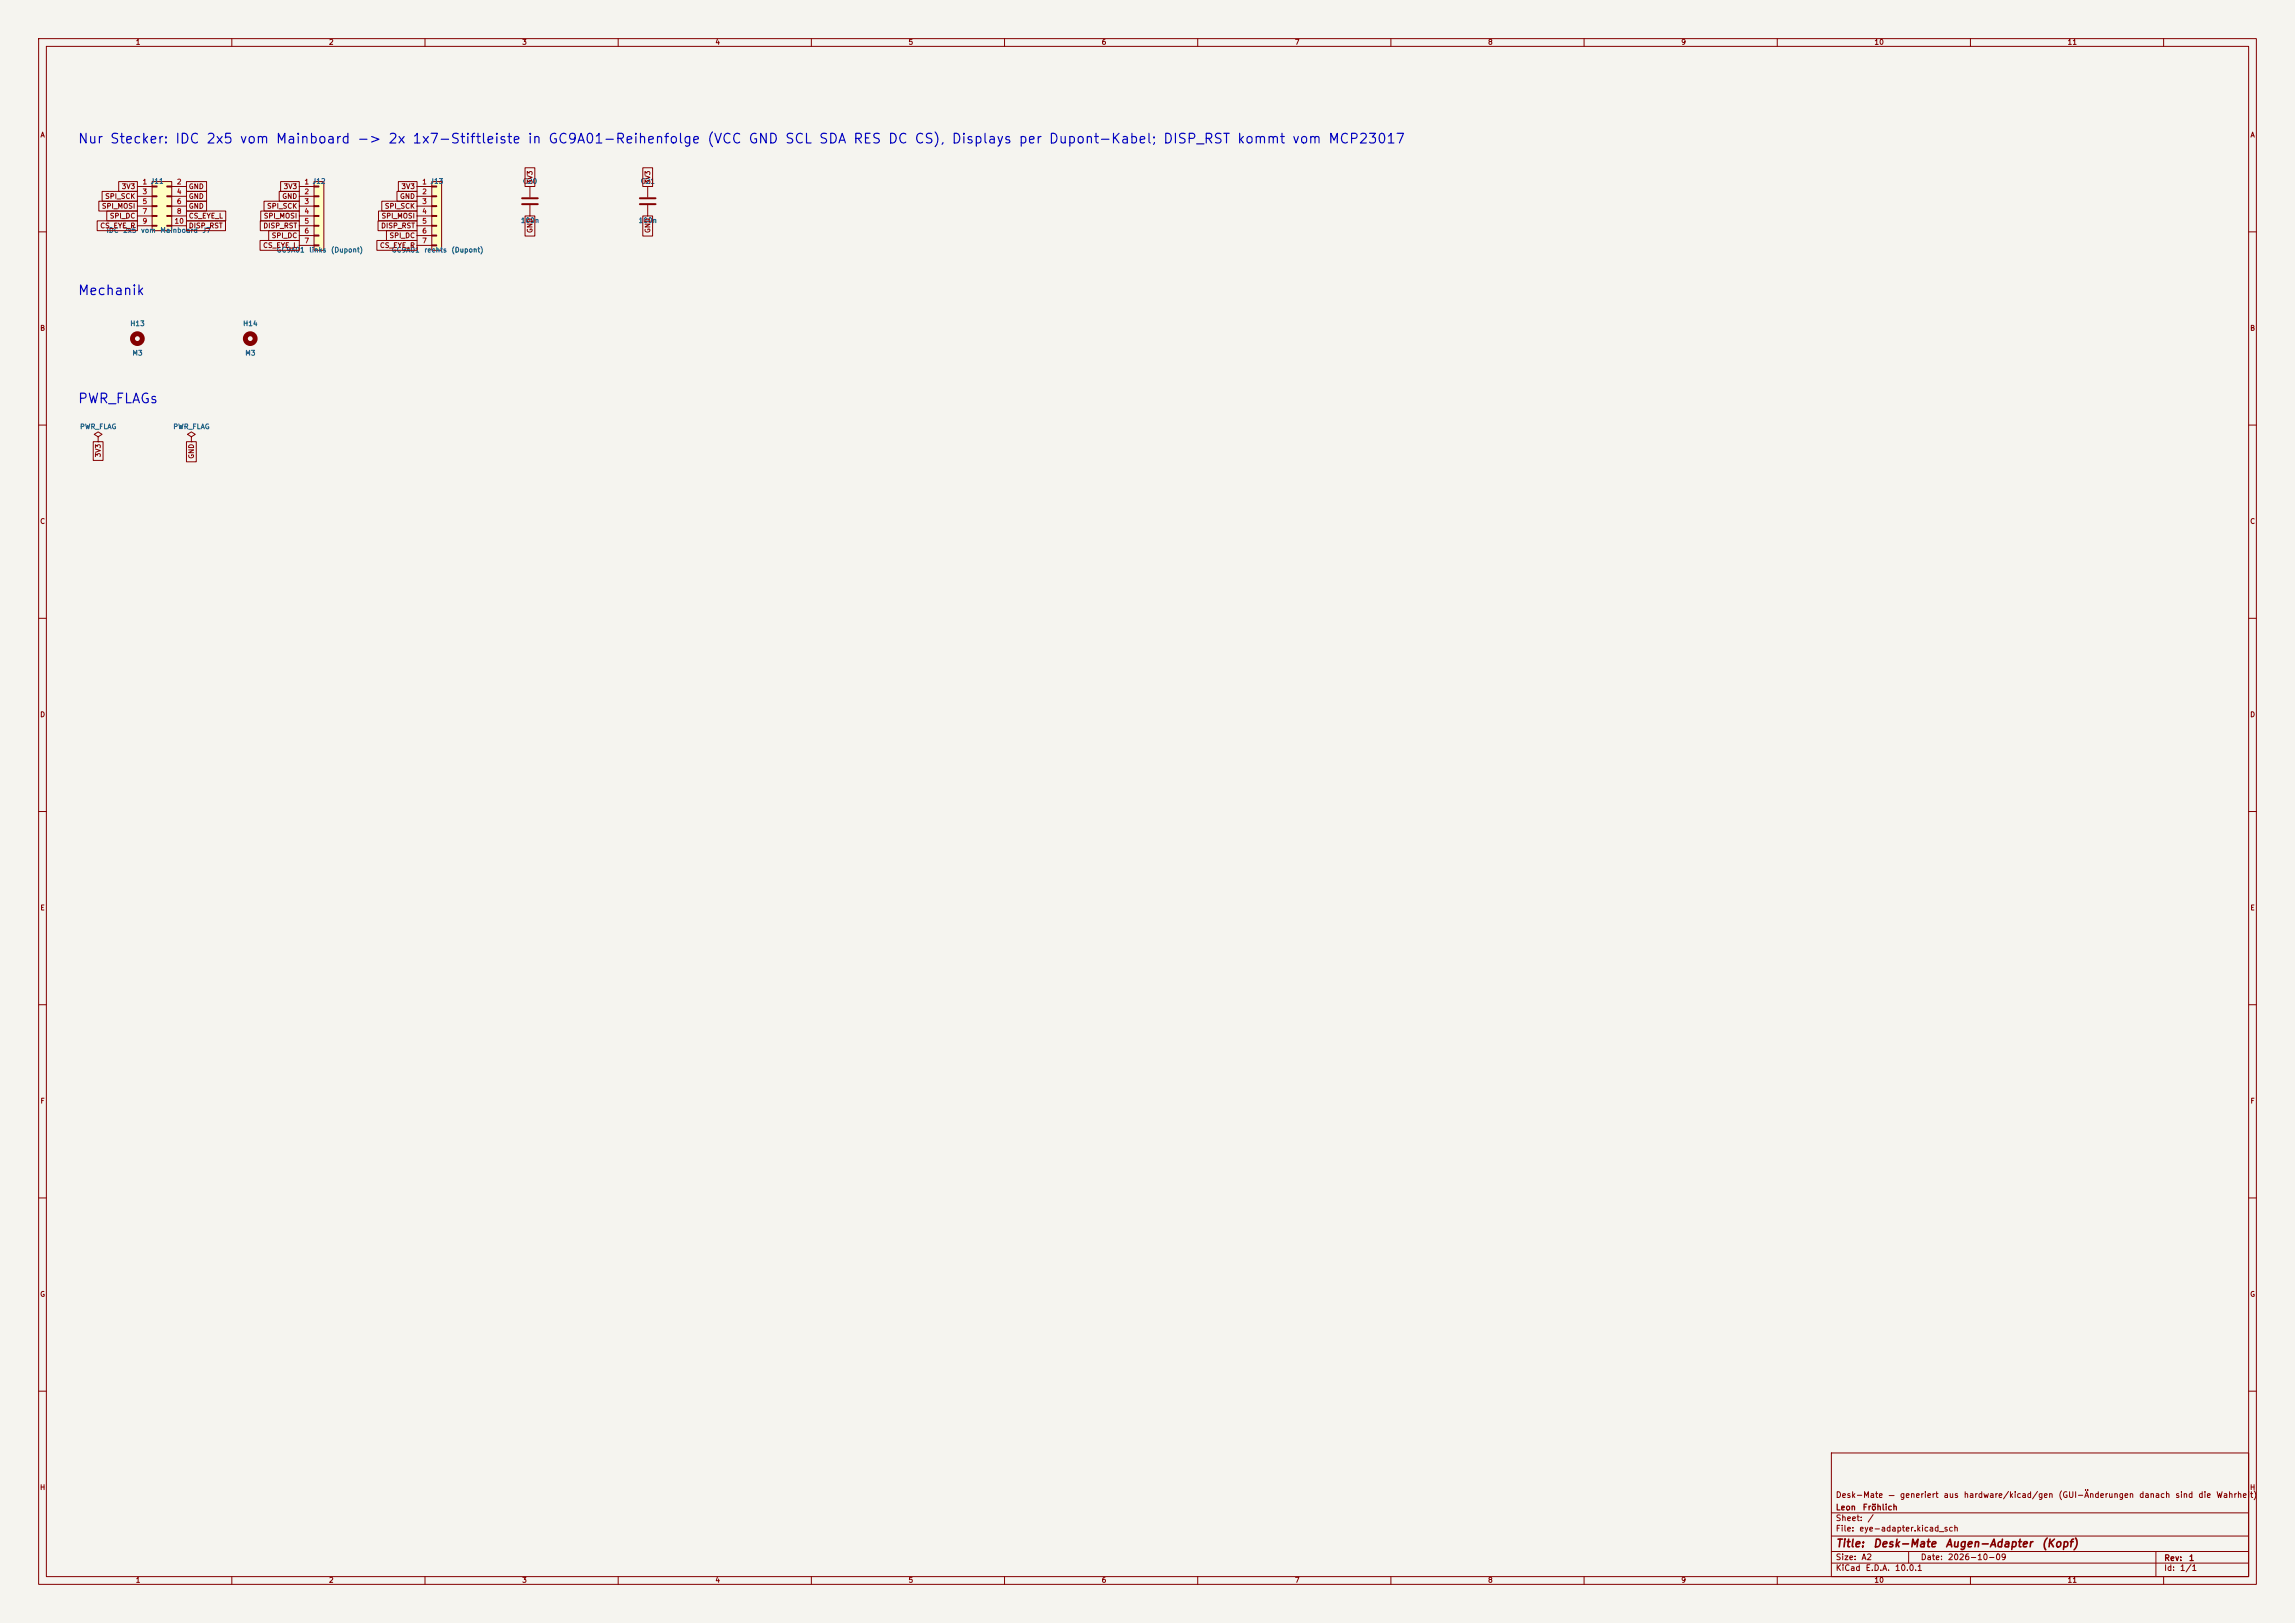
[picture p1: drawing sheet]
<svg xmlns="http://www.w3.org/2000/svg" width="594mm" height="420mm" viewBox="0 0 594 420" stroke-linecap="round" stroke-linejoin="round" font-family="sans-serif">
<defs><g id="words">
<g font-size="2.5" fill="#0000c2">
<text x="20" y="37.8">Nur Stecker: IDC 2x5 vom Mainboard -&gt; 2x 1x7-Stiftleiste in GC9A01-Reihenfolge (VCC GND SCL SDA RES DC CS), Displays per Dupont-Kabel; DISP_RST kommt vom MCP23017</text>
<text x="20" y="77">Mechanik</text>
<text x="20" y="105">PWR_FLAGs</text>
</g>
<g font-size="2" fill="#840000">
<text x="475" y="400.9">Title:</text>
<text x="484.7" y="400.9">Desk-Mate</text>
<text x="503.4" y="400.9">Augen-Adapter</text>
<text x="528.3" y="400.9">(Kopf)</text>
</g>
<g font-size="1.5" fill="#840000">
<text x="475" y="388">Desk-Mate</text>
<text x="488.6" y="388">—</text>
<text x="491.6" y="388">generiert</text>
<text x="502.9" y="388">aus</text>
<text x="508.1" y="388">hardware/kicad/gen</text>
<text x="532.6" y="388">(GUI-Änderungen</text>
<text x="553.5" y="388">danach</text>
<text x="562.9" y="388">sind</text>
<text x="568.8" y="388">die</text>
<text x="573.5" y="388">Wahrheit)</text>
<text x="475" y="394">Sheet:</text>
<text x="475" y="391.2">Leon</text>
<text x="482" y="391.2">Fröhlich</text>
<text x="483.2" y="394">/</text>
<text x="475" y="396.7">File:</text>
<text x="481.1" y="396.7">eye-adapter.kicad_sch</text>
<text x="475" y="406.9">KiCad</text>
<text x="475" y="404.1">Size:</text>
<text x="481.7" y="404.1">A2</text>
<text x="482.7" y="406.9">E.D.A.</text>
<text x="490.3" y="406.9">10.0.1</text>
<text x="497" y="404.1">Date:</text>
<text x="504" y="404.1">2026-10-09</text>
<text x="560" y="404.3">Rev:</text>
<text x="560" y="406.9">Id:</text>
<text x="564.1" y="406.9">1/1</text>
<text x="566.4" y="404.3">1</text>
</g>
<g font-size="1.3" fill="#840000">
<text x="35" y="11.9">1</text>
<text x="85" y="11.9">2</text>
<text x="135" y="11.9">3</text>
<text x="185" y="11.9">4</text>
<text x="235" y="11.9">5</text>
<text x="285" y="11.9">6</text>
<text x="335" y="11.9">7</text>
<text x="385" y="11.9">8</text>
<text x="435" y="11.9">9</text>
<text x="485" y="11.9">10</text>
<text x="535" y="11.9">11</text>
<text x="10.3" y="35.9">A</text>
<text x="582.3" y="35.9">A</text>
<text x="138.1" y="47.8" transform="rotate(-90 138.1 47.8)">3V3</text>
<text x="168.6" y="47.8" transform="rotate(-90 168.6 47.8)">3V3</text>
<text x="27.1" y="51.8">SPI_SCK</text>
<text x="31.4" y="49.2">3V3</text>
<text x="48.7" y="49.2">GND</text>
<text x="48.7" y="51.8">GND</text>
<text x="72.9" y="51.8">GND</text>
<text x="73.3" y="49.2">3V3</text>
<text x="103.4" y="51.8">GND</text>
<text x="103.8" y="49.2">3V3</text>
<text x="25.8" y="59.4">CS_EYE_R</text>
<text x="26.2" y="54.3">SPI_MOSI</text>
<text x="28.3" y="56.8">SPI_DC</text>
<text x="48.7" y="54.3">GND</text>
<text x="48.7" y="56.8">CS_EYE_L</text>
<text x="48.7" y="59.4">DISP_RST</text>
<text x="68" y="59.4">DISP_RST</text>
<text x="68.1" y="56.8">SPI_MOSI</text>
<text x="69" y="54.3">SPI_SCK</text>
<text x="98.5" y="59.4">DISP_RST</text>
<text x="98.6" y="56.8">SPI_MOSI</text>
<text x="99.5" y="54.3">SPI_SCK</text>
<text x="68" y="64.5">CS_EYE_L</text>
<text x="70.2" y="61.9">SPI_DC</text>
<text x="98.2" y="64.5">CS_EYE_R</text>
<text x="100.7" y="61.9">SPI_DC</text>
<text x="138.1" y="60.4" transform="rotate(-90 138.1 60.4)">GND</text>
<text x="168.6" y="60.4" transform="rotate(-90 168.6 60.4)">GND</text>
<text x="10.3" y="85.9">B</text>
<text x="582.3" y="85.9">B</text>
<text x="26.4" y="118.5" transform="rotate(-90 26.4 118.5)">3V3</text>
<text x="50.5" y="118.9" transform="rotate(-90 50.5 118.9)">GND</text>
<text x="10.3" y="135.9">C</text>
<text x="582.3" y="135.9">C</text>
<text x="10.3" y="185.9">D</text>
<text x="582.3" y="185.9">D</text>
<text x="10.3" y="235.9">E</text>
<text x="582.3" y="235.9">E</text>
<text x="10.3" y="285.9">F</text>
<text x="582.3" y="285.9">F</text>
<text x="10.3" y="335.9">G</text>
<text x="582.3" y="335.9">G</text>
<text x="10.2" y="385.9">H</text>
<text x="582.2" y="385.9">H</text>
<text x="35" y="409.9">1</text>
<text x="85" y="409.9">2</text>
<text x="135" y="409.9">3</text>
<text x="185" y="409.9">4</text>
<text x="235" y="409.9">5</text>
<text x="285" y="409.9">6</text>
<text x="335" y="409.9">7</text>
<text x="385" y="409.9">8</text>
<text x="435" y="409.9">9</text>
<text x="485" y="409.9">10</text>
<text x="535" y="409.9">11</text>
</g>
<g font-size="1.3" fill="#006464">
<text x="135.2" y="47.9">C20</text>
<text x="165.7" y="47.9">C21</text>
<text x="134.7" y="58">100n</text>
<text x="165.1" y="58">100n</text>
<text x="27.4" y="60.6">IDC</text>
<text x="31.8" y="60.6">2x5</text>
<text x="36.4" y="60.6">vom</text>
<text x="41.4" y="60.6">Mainboard</text>
<text x="52.3" y="60.6">J7</text>
<text x="71.5" y="65.6">GC9A01</text>
<text x="79.9" y="65.6">links</text>
<text x="85.5" y="65.6">(Dupont)</text>
<text x="101.3" y="65.6">GC9A01</text>
<text x="109.7" y="65.6">rechts</text>
<text x="116.7" y="65.6">(Dupont)</text>
<text x="33.6" y="84.7">H13</text>
<text x="62.8" y="84.7">H14</text>
<text x="34.1" y="92.3">M3</text>
<text x="63.3" y="92.3">M3</text>
<text x="20.6" y="111.4">PWR_FLAG</text>
<text x="44.7" y="111.4">PWR_FLAG</text>
</g>
<g font-size="1.3" fill="#a90000">
<text x="36.8" y="48">1 J11</text>
<text x="36.8" y="50.5">3</text>
<text x="36.8" y="53.1">5</text>
<text x="45.6" y="48">2</text>
<text x="45.6" y="50.5">4</text>
<text x="45.6" y="53.1">6</text>
<text x="78.7" y="48">1 J12</text>
<text x="78.7" y="50.5">2</text>
<text x="78.7" y="53.1">3</text>
<text x="109.1" y="48">1 J13</text>
<text x="109.1" y="50.5">2</text>
<text x="109.1" y="53.1">3</text>
<text x="36.8" y="55.6">7</text>
<text x="36.8" y="58.2">9</text>
<text x="45" y="58.2">10</text>
<text x="45.6" y="55.6">8</text>
<text x="78.7" y="55.6">4</text>
<text x="78.7" y="58.2">5</text>
<text x="109.1" y="55.6">4</text>
<text x="109.1" y="58.2">5</text>
<text x="78.7" y="60.7">6</text>
<text x="78.7" y="63.2">7</text>
<text x="109.1" y="60.7">6</text>
<text x="109.1" y="63.2">7</text>
</g>
</g></defs>
<path d="M0 0h594v420h-594z" fill="#f5f4ef" stroke="#f5f4ef" stroke-width=".26"/>
<g fill="none" stroke="#840000" stroke-width=".26">
<path d="M10 10h574v400h-574zM12 12h570v396h-570zM60 10v2M110 10v2M160 10v2M210 10v2M260 10v2M310 10v2M360 10v2M410 10v2M460 10v2M510 10v2"/>
<path d="M560 10v2M10 60h2M582 60h2M10 110h2M582 110h2M10 160h2M582 160h2M10 210h2M582 210h2M10 260h2M582 260h2M10 310h2"/>
<path d="M582 310h2M10 360h2M474 376h108v32h-108zM582 360h2M474 397.5h108M474 391.5h108M60 408v2M110 408v2M160 408v2M210 408v2M260 408v2M310 408v2"/>
<path d="M360 408v2M410 408v2M460 408v2M474 404.5h108M474 401.5h108M494 401.5v3M510 408v2M558 401.5v6.5M560 408v2"/>
</g>
<circle cx="64.8" cy="87.6" r="1.27" fill="none" stroke="#840000" stroke-width="1.3"/>
<path d="M39.4 47h5v12.7h-5z" fill="#ffffc2"/>
<g fill="none" stroke="#840000" stroke-width=".26">
<path d="M35.6 48.3h3.8M35.6 50.8h3.8M35.6 53.3h3.8M35.6 55.9h3.8M35.6 58.4h3.8M39.4 47h5v12.7h-5zM39.4 48.1h1.2v.3h-1.2zM39.4 50.7h1.2v.2h-1.2zM39.4 53.2h1.2v.3h-1.2zM39.4 55.8h1.2v.2h-1.2zM39.4 58.3h1.2v.2h-1.2zM43.2 48.1h1.2v.3h-1.2z"/>
<path d="M43.2 50.7h1.2v.2h-1.2zM43.2 53.2h1.2v.3h-1.2zM43.2 55.8h1.2v.2h-1.2zM43.2 58.3h1.2v.2h-1.2zM44.4 48.3h3.9M44.4 50.8h3.9M44.4 53.3h3.9M44.4 55.9h3.9M44.4 58.4h3.9M137.2 48.3v2.8M137.2 53.1v2.8M167.6 48.3v2.8"/>
<path d="M167.6 53.1v2.8M25.4 113l1-.6-1-.6-1 .6 1 .6v1.3M25.4 114.3h.1M49.5 113l1-.6-1-.6-1 .6 1 .6v1.3M49.5 114.3h.1"/>
</g>
<path d="M135.1 51.3h4.1M135.1 52.8h4.1M165.6 51.3h4.1M165.6 52.8h4.1" fill="none" stroke="#840000" stroke-width=".51"/>
<circle cx="35.6" cy="87.6" r="1.27" fill="none" stroke="#840000" stroke-width="1.3"/>
<path d="M111.8 47h2.5v17.8h-2.5z" fill="#ffffc2"/>
<g fill="none" stroke="#840000" stroke-width=".26">
<path d="M107.9 48.3h3.9M107.9 50.8h3.9M107.9 53.3h3.9M107.9 55.9h3.9M107.9 58.4h3.9M111.8 47h2.5v17.8h-2.5zM111.8 48.1h1.2v.3h-1.2zM111.8 50.7h1.2v.2h-1.2zM111.8 53.2h1.2v.3h-1.2zM111.8 55.8h1.2v.2h-1.2zM111.8 58.3h1.2v.2h-1.2zM107.9 61h3.9"/>
<path d="M107.9 63.5h3.9M111.8 60.8h1.2v.3h-1.2zM111.8 63.4h1.2v.2h-1.2z"/>
</g>
<path d="M81.3 47h2.5v17.8h-2.5z" fill="#ffffc2"/>
<g fill="none" stroke="#840000" stroke-width=".26">
<path d="M25.2 57.1h10.4v2.6h-10.4zM25.6 52.1h10v2.5h-10zM26.4 49.5h9.2v2.6h-9.2zM27.6 54.6h8v2.6h-8zM30.7 47h4.9v2.5h-4.9zM48.3 47h5.2v2.5h-5.2zM48.3 52.1h5.2v2.5h-5.2zM48.3 54.6h10.1v2.6h-10.1zM48.3 57.1h10.1v2.6h-10.1zM48.3 49.5h5.2v2.6h-5.2zM67.4 57.1h10.1v2.6h-10.1zM67.5 54.6h10v2.6h-10z"/>
<path d="M68.3 52.1h9.2v2.5h-9.2zM69.5 59.7h8v2.5h-8zM72.3 49.5h5.2v2.6h-5.2zM72.6 47h4.9v2.5h-4.9zM77.5 48.3h3.8M77.5 50.8h3.8M77.5 53.3h3.8M77.5 55.9h3.8M77.5 58.4h3.8M81.3 47h2.5v17.8h-2.5zM81.3 48.1h1.2v.3h-1.2zM81.3 50.7h1.2v.2h-1.2z"/>
<path d="M81.3 53.2h1.2v.3h-1.2zM81.3 55.8h1.2v.2h-1.2zM81.3 58.3h1.2v.2h-1.2zM97.8 57.1h10.1v2.6h-10.1zM98 54.6h9.9v2.6h-9.9zM98.8 52.1h9.1v2.5h-9.1zM100 59.7h7.9v2.5h-7.9zM102.7 49.5h5.2v2.6h-5.2zM103.1 47h4.8v2.5h-4.8zM135.9 43.4h2.5v4.9h-2.5zM135.9 55.9h2.5v5.2h-2.5zM166.4 43.4h2.5v4.9h-2.5z"/>
<path d="M166.4 55.9h2.5v5.2h-2.5zM67.3 62.2h10.2v2.6h-10.2zM77.5 61h3.8M77.5 63.5h3.8M81.3 60.8h1.2v.3h-1.2zM81.3 63.4h1.2v.2h-1.2zM97.5 62.2h10.4v2.6h-10.4zM24.1 114.3h2.6v4.8h-2.6zM48.3 114.3h2.5v5.2h-2.5z"/>
</g>
<use href="#words"/>
</svg>
